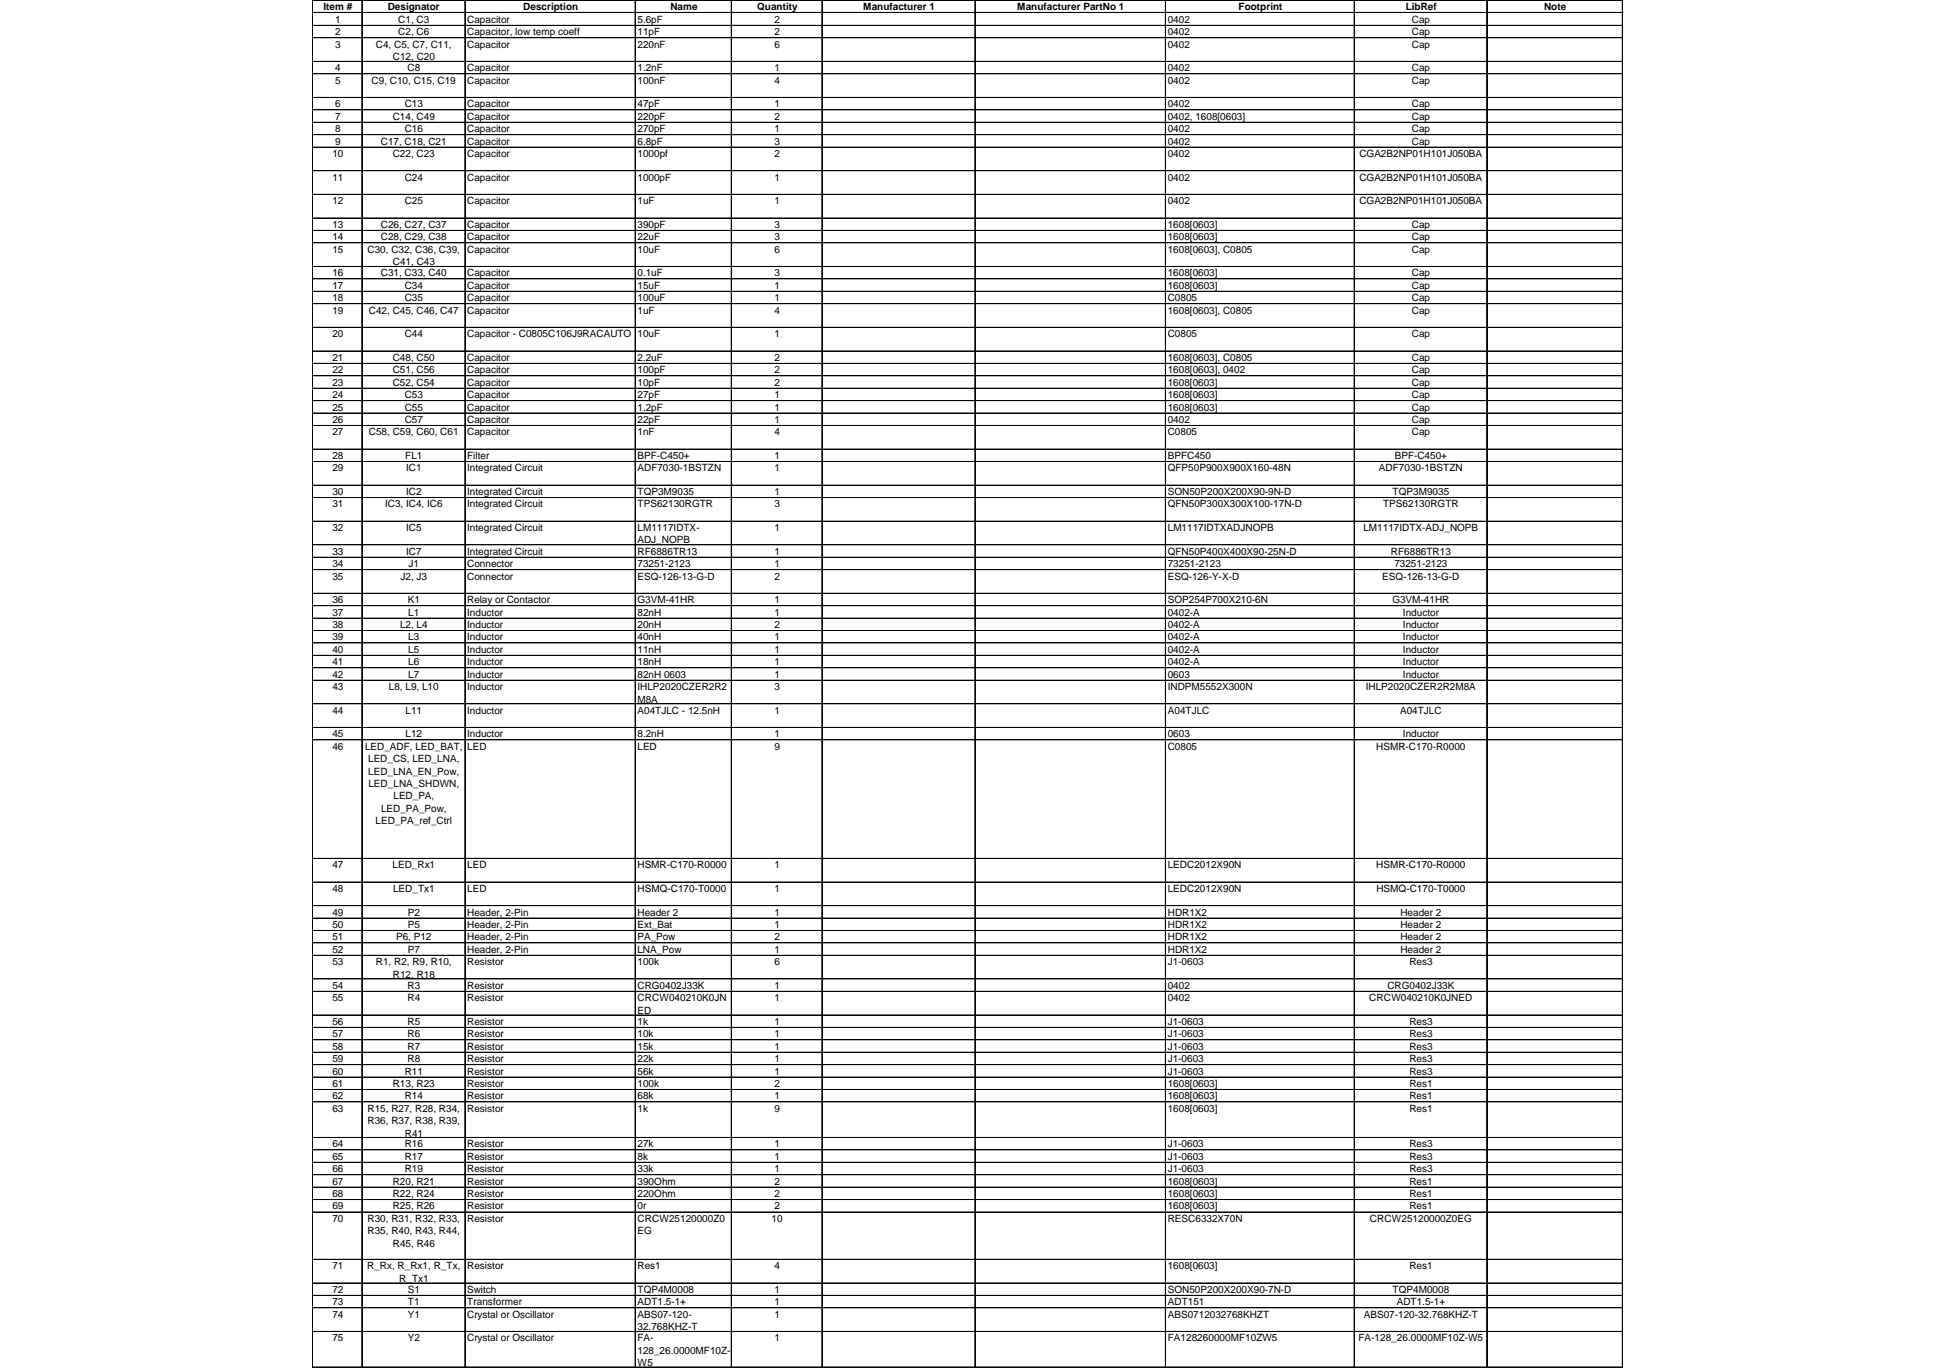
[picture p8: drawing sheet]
<svg xmlns="http://www.w3.org/2000/svg" width="297mm" height="210mm" viewBox="0 0 297 210" stroke-linecap="round" stroke-linejoin="round" font-family="sans-serif">
<defs><g id="words">
<g font-size="1.5">
<text x="49.6" y="1.6">Item #</text>
<text x="51.4" y="3.5">1</text>
<text x="51.4" y="5.4">2</text>
<text x="59.4" y="1.6">Designator</text>
<text x="61.1" y="3.5">C1, C3</text>
<text x="61.1" y="5.4">C2, C6</text>
<text x="71.6" y="3.5">Capacitor</text>
<text x="71.6" y="5.4">Capacitor, low temp coeff</text>
<text x="80.2" y="1.6">Description</text>
<text x="97.7" y="3.5">5.6pF</text>
<text x="97.7" y="5.4">11pF</text>
<text x="102.8" y="1.6">Name</text>
<text x="116.1" y="1.6">Quantity</text>
<text x="118.7" y="3.5">2</text>
<text x="118.7" y="5.4">2</text>
<text x="132.3" y="1.6">Manufacturer 1</text>
<text x="155.9" y="1.6">Manufacturer PartNo 1</text>
<text x="179" y="3.5">0402</text>
<text x="179" y="5.4">0402</text>
<text x="189.8" y="1.6">Footprint</text>
<text x="215.5" y="1.6">LibRef</text>
<text x="216.4" y="3.5">Cap</text>
<text x="216.4" y="5.4">Cap</text>
<text x="236.7" y="1.6">Note</text>
<text x="51.4" y="7.3">3</text>
<text x="51.4" y="10.9">4</text>
<text x="57.6" y="7.3">C4, C5, C7, C11,</text>
<text x="60.2" y="9.2">C12, C20</text>
<text x="62.5" y="10.9">C8</text>
<text x="71.6" y="7.3">Capacitor</text>
<text x="71.6" y="10.9">Capacitor</text>
<text x="97.7" y="7.3">220nF</text>
<text x="97.7" y="10.9">1.2nF</text>
<text x="118.7" y="7.3">6</text>
<text x="118.7" y="10.9">1</text>
<text x="179" y="7.3">0402</text>
<text x="179" y="10.9">0402</text>
<text x="216.4" y="7.3">Cap</text>
<text x="216.4" y="10.9">Cap</text>
<text x="51.4" y="12.8">5</text>
<text x="51.4" y="16.4">6</text>
<text x="57" y="12.8">C9, C10, C15, C19</text>
<text x="62" y="16.4">C13</text>
<text x="71.6" y="12.8">Capacitor</text>
<text x="71.6" y="16.4">Capacitor</text>
<text x="97.7" y="12.8">100nF</text>
<text x="97.7" y="16.4">47pF</text>
<text x="118.7" y="12.8">4</text>
<text x="118.7" y="16.4">1</text>
<text x="179" y="12.8">0402</text>
<text x="179" y="16.4">0402</text>
<text x="216.4" y="12.8">Cap</text>
<text x="216.4" y="16.4">Cap</text>
<text x="51.4" y="18.3">7</text>
<text x="51.4" y="20.2">8</text>
<text x="51.4" y="22.2">9</text>
<text x="58.4" y="22.2">C17, C18, C21</text>
<text x="60.2" y="18.3">C14, C49</text>
<text x="62" y="20.2">C16</text>
<text x="71.6" y="18.3">Capacitor</text>
<text x="71.6" y="20.2">Capacitor</text>
<text x="71.6" y="22.2">Capacitor</text>
<text x="97.7" y="18.3">220pF</text>
<text x="97.7" y="20.2">270pF</text>
<text x="97.7" y="22.2">6.8pF</text>
<text x="118.7" y="18.3">2</text>
<text x="118.7" y="20.2">1</text>
<text x="118.7" y="22.2">3</text>
<text x="179" y="18.3">0402, 1608[0603]</text>
<text x="179" y="20.2">0402</text>
<text x="179" y="22.2">0402</text>
<text x="216.4" y="18.3">Cap</text>
<text x="216.4" y="20.2">Cap</text>
<text x="216.4" y="22.2">Cap</text>
<text x="51" y="24.1">10</text>
<text x="51" y="27.7">11</text>
<text x="60.2" y="24.1">C22, C23</text>
<text x="62" y="27.7">C24</text>
<text x="71.6" y="24.1">Capacitor</text>
<text x="71.6" y="27.7">Capacitor</text>
<text x="97.7" y="24.1">1000pf</text>
<text x="97.7" y="27.7">1000pF</text>
<text x="118.7" y="24.1">2</text>
<text x="118.7" y="27.7">1</text>
<text x="179" y="24.1">0402</text>
<text x="179" y="27.7">0402</text>
<text x="208.4" y="24.1">CGA2B2NP01H101J050BA</text>
<text x="208.4" y="27.7">CGA2B2NP01H101J050BA</text>
<text x="51" y="31.3">12</text>
<text x="51" y="34.9">13</text>
<text x="58.4" y="34.9">C26, C27, C37</text>
<text x="62" y="31.3">C25</text>
<text x="71.6" y="31.3">Capacitor</text>
<text x="71.6" y="34.9">Capacitor</text>
<text x="97.7" y="31.3">1uF</text>
<text x="97.7" y="34.9">390pF</text>
<text x="118.7" y="31.3">1</text>
<text x="118.7" y="34.9">3</text>
<text x="179" y="31.3">0402</text>
<text x="179" y="34.9">1608[0603]</text>
<text x="208.4" y="31.3">CGA2B2NP01H101J050BA</text>
<text x="216.4" y="34.9">Cap</text>
<text x="51" y="36.8">14</text>
<text x="51" y="38.7">15</text>
<text x="56.3" y="38.7">C30, C32, C36, C39,</text>
<text x="58.4" y="36.8">C28, C29, C38</text>
<text x="60.2" y="40.6">C41, C43</text>
<text x="71.6" y="36.8">Capacitor</text>
<text x="71.6" y="38.7">Capacitor</text>
<text x="97.7" y="36.8">22uF</text>
<text x="97.7" y="38.7">10uF</text>
<text x="118.7" y="36.8">3</text>
<text x="118.7" y="38.7">6</text>
<text x="179" y="36.8">1608[0603]</text>
<text x="179" y="38.7">1608[0603], C0805</text>
<text x="216.4" y="36.8">Cap</text>
<text x="216.4" y="38.7">Cap</text>
<text x="51" y="42.3">16</text>
<text x="51" y="44.2">17</text>
<text x="51" y="46.1">18</text>
<text x="58.4" y="42.3">C31, C33, C40</text>
<text x="62" y="44.2">C34</text>
<text x="62" y="46.1">C35</text>
<text x="71.6" y="42.3">Capacitor</text>
<text x="71.6" y="44.2">Capacitor</text>
<text x="71.6" y="46.1">Capacitor</text>
<text x="97.7" y="42.3">0.1uF</text>
<text x="97.7" y="44.2">15uF</text>
<text x="97.7" y="46.1">100uF</text>
<text x="118.7" y="42.3">3</text>
<text x="118.7" y="44.2">1</text>
<text x="118.7" y="46.1">1</text>
<text x="179" y="42.3">1608[0603]</text>
<text x="179" y="44.2">1608[0603]</text>
<text x="179" y="46.1">C0805</text>
<text x="216.4" y="42.3">Cap</text>
<text x="216.4" y="44.2">Cap</text>
<text x="216.4" y="46.1">Cap</text>
<text x="51" y="48">19</text>
<text x="51" y="51.7">20</text>
<text x="56.5" y="48">C42, C45, C46, C47</text>
<text x="62" y="51.7">C44</text>
<text x="71.6" y="48">Capacitor</text>
<text x="71.6" y="51.7">Capacitor - C0805C106J9RACAUTO</text>
<text x="97.7" y="48">1uF</text>
<text x="97.7" y="51.7">10uF</text>
<text x="118.7" y="48">4</text>
<text x="118.7" y="51.7">1</text>
<text x="179" y="48">1608[0603], C0805</text>
<text x="179" y="51.7">C0805</text>
<text x="216.4" y="48">Cap</text>
<text x="216.4" y="51.7">Cap</text>
<text x="51" y="55.3">21</text>
<text x="51" y="57.2">22</text>
<text x="51" y="59.1">23</text>
<text x="60.2" y="55.3">C48, C50</text>
<text x="60.2" y="57.2">C51, C56</text>
<text x="60.2" y="59.1">C52, C54</text>
<text x="71.6" y="55.3">Capacitor</text>
<text x="71.6" y="57.2">Capacitor</text>
<text x="71.6" y="59.1">Capacitor</text>
<text x="97.7" y="55.3">2.2uF</text>
<text x="97.7" y="57.2">100pF</text>
<text x="97.7" y="59.1">10pF</text>
<text x="118.7" y="55.3">2</text>
<text x="118.7" y="57.2">2</text>
<text x="118.7" y="59.1">2</text>
<text x="179" y="55.3">1608[0603], C0805</text>
<text x="179" y="57.2">1608[0603], 0402</text>
<text x="179" y="59.1">1608[0603]</text>
<text x="216.4" y="55.3">Cap</text>
<text x="216.4" y="57.2">Cap</text>
<text x="216.4" y="59.1">Cap</text>
<text x="51" y="61">24</text>
<text x="51" y="62.9">25</text>
<text x="51" y="64.8">26</text>
<text x="62" y="61">C53</text>
<text x="62" y="62.9">C55</text>
<text x="62" y="64.8">C57</text>
<text x="71.6" y="61">Capacitor</text>
<text x="71.6" y="62.9">Capacitor</text>
<text x="71.6" y="64.8">Capacitor</text>
<text x="97.7" y="61">27pF</text>
<text x="97.7" y="62.9">1.2pF</text>
<text x="97.7" y="64.8">22pF</text>
<text x="118.7" y="61">1</text>
<text x="118.7" y="62.9">1</text>
<text x="118.7" y="64.8">1</text>
<text x="179" y="61">1608[0603]</text>
<text x="179" y="62.9">1608[0603]</text>
<text x="179" y="64.8">0402</text>
<text x="216.4" y="61">Cap</text>
<text x="216.4" y="62.9">Cap</text>
<text x="216.4" y="64.8">Cap</text>
<text x="51" y="66.7">27</text>
<text x="51" y="70.3">28</text>
<text x="56.5" y="66.7">C58, C59, C60, C61</text>
<text x="62.1" y="70.3">FL1</text>
<text x="71.6" y="66.7">Capacitor</text>
<text x="71.6" y="70.3">Filter</text>
<text x="97.7" y="66.7">1nF</text>
<text x="97.7" y="70.3">BPF-C450+</text>
<text x="118.7" y="66.7">4</text>
<text x="118.7" y="70.3">1</text>
<text x="179" y="66.7">C0805</text>
<text x="179" y="70.3">BPFC450</text>
<text x="213.8" y="70.3">BPF-C450+</text>
<text x="216.4" y="66.7">Cap</text>
<text x="51" y="72.2">29</text>
<text x="51" y="75.8">30</text>
<text x="51" y="77.7">31</text>
<text x="59" y="77.7">IC3, IC4, IC6</text>
<text x="62.3" y="72.2">IC1</text>
<text x="62.3" y="75.8">IC2</text>
<text x="71.6" y="72.2">Integrated Circuit</text>
<text x="71.6" y="75.8">Integrated Circuit</text>
<text x="71.6" y="77.7">Integrated Circuit</text>
<text x="97.7" y="72.2">ADF7030-1BSTZN</text>
<text x="97.7" y="75.8">TQP3M9035</text>
<text x="97.7" y="77.7">TPS62130RGTR</text>
<text x="118.7" y="72.2">1</text>
<text x="118.7" y="75.8">1</text>
<text x="118.7" y="77.7">3</text>
<text x="179" y="72.2">QFP50P900X900X160-48N</text>
<text x="179" y="75.8">SON50P200X200X90-9N-D</text>
<text x="179" y="77.7">QFN50P300X300X100-17N-D</text>
<text x="211.4" y="72.2">ADF7030-1BSTZN</text>
<text x="212" y="77.7">TPS62130RGTR</text>
<text x="213.4" y="75.8">TQP3M9035</text>
<text x="51" y="81.4">32</text>
<text x="62.3" y="81.4">IC5</text>
<text x="71.6" y="81.4">Integrated Circuit</text>
<text x="97.7" y="81.4">LM1117IDTX-</text>
<text x="97.7" y="83.3">ADJ_NOPB</text>
<text x="118.7" y="81.4">1</text>
<text x="179" y="81.4">LM1117IDTXADJNOPB</text>
<text x="209" y="81.4">LM1117IDTX-ADJ_NOPB</text>
<text x="51" y="85">33</text>
<text x="51" y="86.9">34</text>
<text x="51" y="88.8">35</text>
<text x="61.4" y="88.8">J2, J3</text>
<text x="62.3" y="85">IC7</text>
<text x="62.6" y="86.9">J1</text>
<text x="71.6" y="85">Integrated Circuit</text>
<text x="71.6" y="86.9">Connector</text>
<text x="71.6" y="88.8">Connector</text>
<text x="97.7" y="85">RF6886TR13</text>
<text x="97.7" y="86.9">73251-2123</text>
<text x="97.7" y="88.8">ESQ-126-13-G-D</text>
<text x="118.7" y="85">1</text>
<text x="118.7" y="86.9">1</text>
<text x="118.7" y="88.8">2</text>
<text x="179" y="85">QFN50P400X400X90-25N-D</text>
<text x="179" y="86.9">73251-2123</text>
<text x="179" y="88.8">ESQ-126-Y-X-D</text>
<text x="211.9" y="88.8">ESQ-126-13-G-D</text>
<text x="213.2" y="85">RF6886TR13</text>
<text x="213.7" y="86.9">73251-2123</text>
<text x="51" y="92.4">36</text>
<text x="51" y="94.3">37</text>
<text x="62.5" y="92.4">K1</text>
<text x="62.6" y="94.3">L1</text>
<text x="71.6" y="92.4">Relay or Contactor</text>
<text x="71.6" y="94.3">Inductor</text>
<text x="97.7" y="92.4">G3VM-41HR</text>
<text x="97.7" y="94.3">82nH</text>
<text x="118.7" y="92.4">1</text>
<text x="118.7" y="94.3">1</text>
<text x="179" y="92.4">SOP254P700X210-6N</text>
<text x="179" y="94.3">0402-A</text>
<text x="213.4" y="92.4">G3VM-41HR</text>
<text x="215" y="94.3">Inductor</text>
<text x="51" y="96.2">38</text>
<text x="51" y="98.1">39</text>
<text x="51" y="100">40</text>
<text x="51" y="101.9">41</text>
<text x="61.3" y="96.2">L2, L4</text>
<text x="62.6" y="98.1">L3</text>
<text x="62.6" y="100">L5</text>
<text x="62.6" y="101.9">L6</text>
<text x="71.6" y="96.2">Inductor</text>
<text x="71.6" y="98.1">Inductor</text>
<text x="71.6" y="100">Inductor</text>
<text x="71.6" y="101.9">Inductor</text>
<text x="97.7" y="96.2">20nH</text>
<text x="97.7" y="98.1">40nH</text>
<text x="97.7" y="100">11nH</text>
<text x="97.7" y="101.9">18nH</text>
<text x="118.7" y="96.2">2</text>
<text x="118.7" y="98.1">1</text>
<text x="118.7" y="100">1</text>
<text x="118.7" y="101.9">1</text>
<text x="179" y="96.2">0402-A</text>
<text x="179" y="98.1">0402-A</text>
<text x="179" y="100">0402-A</text>
<text x="179" y="101.9">0402-A</text>
<text x="215" y="96.2">Inductor</text>
<text x="215" y="98.1">Inductor</text>
<text x="215" y="100">Inductor</text>
<text x="215" y="101.9">Inductor</text>
<text x="51" y="103.8">42</text>
<text x="51" y="105.7">43</text>
<text x="59.6" y="105.7">L8, L9, L10</text>
<text x="62.6" y="103.8">L7</text>
<text x="71.6" y="103.8">Inductor</text>
<text x="71.6" y="105.7">Inductor</text>
<text x="97.7" y="103.8">82nH 0603</text>
<text x="97.7" y="105.7">IHLP2020CZER2R2</text>
<text x="97.7" y="107.6">M8A</text>
<text x="118.7" y="103.8">1</text>
<text x="118.7" y="105.7">3</text>
<text x="179" y="103.8">0603</text>
<text x="179" y="105.7">INDPM5552X300N</text>
<text x="209.3" y="105.7">IHLP2020CZER2R2M8A</text>
<text x="215" y="103.8">Inductor</text>
<text x="51" y="109.4">44</text>
<text x="51" y="113">45</text>
<text x="62.2" y="109.4">L11</text>
<text x="62.2" y="113">L12</text>
<text x="71.6" y="109.4">Inductor</text>
<text x="71.6" y="113">Inductor</text>
<text x="97.7" y="109.4">A04TJLC - 12.5nH</text>
<text x="97.7" y="113">8.2nH</text>
<text x="118.7" y="109.4">1</text>
<text x="118.7" y="113">1</text>
<text x="179" y="109.4">A04TJLC</text>
<text x="179" y="113">0603</text>
<text x="214.6" y="109.4">A04TJLC</text>
<text x="215" y="113">Inductor</text>
<text x="51" y="114.9">46</text>
<text x="55.9" y="114.9">LED_ADF, LED_BAT,</text>
<text x="56.4" y="116.8">LED_CS, LED_LNA,</text>
<text x="56.4" y="118.7">LED_LNA_EN_Pow,</text>
<text x="71.6" y="114.9">LED</text>
<text x="97.7" y="114.9">LED</text>
<text x="118.7" y="114.9">9</text>
<text x="179" y="114.9">C0805</text>
<text x="210.9" y="114.9">HSMR-C170-R0000</text>
<text x="56.5" y="120.6">LED_LNA_SHDWN,</text>
<text x="58.4" y="124.4">LED_PA_Pow,</text>
<text x="60.3" y="122.5">LED_PA,</text>
<text x="57.6" y="126.3">LED_PA_ref_Ctrl</text>
<text x="51" y="133">47</text>
<text x="51" y="136.7">48</text>
<text x="60.2" y="133">LED_Rx1</text>
<text x="60.2" y="136.7">LED_Tx1</text>
<text x="71.6" y="133">LED</text>
<text x="71.6" y="136.7">LED</text>
<text x="97.7" y="133">HSMR-C170-R0000</text>
<text x="97.7" y="136.7">HSMQ-C170-T0000</text>
<text x="118.7" y="133">1</text>
<text x="118.7" y="136.7">1</text>
<text x="179" y="133">LEDC2012X90N</text>
<text x="179" y="136.7">LEDC2012X90N</text>
<text x="210.9" y="133">HSMR-C170-R0000</text>
<text x="211" y="136.7">HSMQ-C170-T0000</text>
<text x="51" y="140.3">49</text>
<text x="51" y="142.2">50</text>
<text x="62.5" y="140.3">P2</text>
<text x="62.5" y="142.2">P5</text>
<text x="71.6" y="140.3">Header, 2-Pin</text>
<text x="71.6" y="142.2">Header, 2-Pin</text>
<text x="97.7" y="140.3">Header 2</text>
<text x="97.7" y="142.2">Ext_Bat</text>
<text x="118.7" y="140.3">1</text>
<text x="118.7" y="142.2">1</text>
<text x="179" y="140.3">HDR1X2</text>
<text x="179" y="142.2">HDR1X2</text>
<text x="214.6" y="140.3">Header 2</text>
<text x="214.6" y="142.2">Header 2</text>
<text x="51" y="144.1">51</text>
<text x="51" y="146">52</text>
<text x="51" y="147.9">53</text>
<text x="57.6" y="147.9">R1, R2, R9, R10,</text>
<text x="60.2" y="149.8">R12, R18</text>
<text x="60.7" y="144.1">P6, P12</text>
<text x="62.5" y="146">P7</text>
<text x="71.6" y="144.1">Header, 2-Pin</text>
<text x="71.6" y="146">Header, 2-Pin</text>
<text x="71.6" y="147.9">Resistor</text>
<text x="97.7" y="144.1">PA_Pow</text>
<text x="97.7" y="146">LNA_Pow</text>
<text x="97.7" y="147.9">100k</text>
<text x="118.7" y="144.1">2</text>
<text x="118.7" y="146">1</text>
<text x="118.7" y="147.9">6</text>
<text x="179" y="144.1">HDR1X2</text>
<text x="179" y="146">HDR1X2</text>
<text x="179" y="147.9">J1-0603</text>
<text x="214.6" y="144.1">Header 2</text>
<text x="214.6" y="146">Header 2</text>
<text x="216" y="147.9">Res3</text>
<text x="51" y="151.5">54</text>
<text x="51" y="153.4">55</text>
<text x="62.5" y="151.5">R3</text>
<text x="62.5" y="153.4">R4</text>
<text x="71.6" y="151.5">Resistor</text>
<text x="71.6" y="153.4">Resistor</text>
<text x="97.7" y="151.5">CRG0402J33K</text>
<text x="97.7" y="153.4">CRCW040210K0JN</text>
<text x="97.7" y="155.3">ED</text>
<text x="118.7" y="151.5">1</text>
<text x="118.7" y="153.4">1</text>
<text x="179" y="151.5">0402</text>
<text x="179" y="153.4">0402</text>
<text x="209.9" y="153.4">CRCW040210K0JNED</text>
<text x="212.6" y="151.5">CRG0402J33K</text>
<text x="51" y="157">56</text>
<text x="51" y="158.9">57</text>
<text x="51" y="160.8">58</text>
<text x="62.5" y="157">R5</text>
<text x="62.5" y="158.9">R6</text>
<text x="62.5" y="160.8">R7</text>
<text x="71.6" y="157">Resistor</text>
<text x="71.6" y="158.9">Resistor</text>
<text x="71.6" y="160.8">Resistor</text>
<text x="97.7" y="157">1k</text>
<text x="97.7" y="158.9">10k</text>
<text x="97.7" y="160.8">15k</text>
<text x="118.7" y="157">1</text>
<text x="118.7" y="158.9">1</text>
<text x="118.7" y="160.8">1</text>
<text x="179" y="157">J1-0603</text>
<text x="179" y="158.9">J1-0603</text>
<text x="179" y="160.8">J1-0603</text>
<text x="216" y="157">Res3</text>
<text x="216" y="158.9">Res3</text>
<text x="216" y="160.8">Res3</text>
<text x="51" y="162.7">59</text>
<text x="51" y="164.6">60</text>
<text x="51" y="166.5">61</text>
<text x="60.2" y="166.5">R13, R23</text>
<text x="62" y="164.6">R11</text>
<text x="62.5" y="162.7">R8</text>
<text x="71.6" y="162.7">Resistor</text>
<text x="71.6" y="164.6">Resistor</text>
<text x="71.6" y="166.5">Resistor</text>
<text x="97.7" y="162.7">22k</text>
<text x="97.7" y="164.6">56k</text>
<text x="97.7" y="166.5">100k</text>
<text x="118.7" y="162.7">1</text>
<text x="118.7" y="164.6">1</text>
<text x="118.7" y="166.5">2</text>
<text x="179" y="162.7">J1-0603</text>
<text x="179" y="164.6">J1-0603</text>
<text x="179" y="166.5">1608[0603]</text>
<text x="216" y="162.7">Res3</text>
<text x="216" y="164.6">Res3</text>
<text x="216" y="166.5">Res1</text>
<text x="51" y="168.4">62</text>
<text x="51" y="170.3">63</text>
<text x="56.3" y="170.3">R15, R27, R28, R34,</text>
<text x="56.3" y="172.2">R36, R37, R38, R39,</text>
<text x="62" y="168.4">R14</text>
<text x="71.6" y="168.4">Resistor</text>
<text x="71.6" y="170.3">Resistor</text>
<text x="97.7" y="168.4">68k</text>
<text x="97.7" y="170.3">1k</text>
<text x="118.7" y="168.4">1</text>
<text x="118.7" y="170.3">9</text>
<text x="179" y="168.4">1608[0603]</text>
<text x="179" y="170.3">1608[0603]</text>
<text x="216" y="168.4">Res1</text>
<text x="216" y="170.3">Res1</text>
<text x="51" y="175.8">64</text>
<text x="51" y="177.7">65</text>
<text x="51" y="179.6">66</text>
<text x="62" y="175.8">R16</text>
<text x="62" y="177.7">R17</text>
<text x="62" y="179.6">R19</text>
<text x="62" y="174.1">R41</text>
<text x="71.6" y="175.8">Resistor</text>
<text x="71.6" y="177.7">Resistor</text>
<text x="71.6" y="179.6">Resistor</text>
<text x="97.7" y="175.8">27k</text>
<text x="97.7" y="177.7">8k</text>
<text x="97.7" y="179.6">33k</text>
<text x="118.7" y="175.8">1</text>
<text x="118.7" y="177.7">1</text>
<text x="118.7" y="179.6">1</text>
<text x="179" y="175.8">J1-0603</text>
<text x="179" y="177.7">J1-0603</text>
<text x="179" y="179.6">J1-0603</text>
<text x="216" y="175.8">Res3</text>
<text x="216" y="177.7">Res3</text>
<text x="216" y="179.6">Res3</text>
<text x="51" y="181.5">67</text>
<text x="51" y="183.4">68</text>
<text x="51" y="185.3">69</text>
<text x="60.2" y="181.5">R20, R21</text>
<text x="60.2" y="183.4">R22, R24</text>
<text x="60.2" y="185.3">R25, R26</text>
<text x="71.6" y="181.5">Resistor</text>
<text x="71.6" y="183.4">Resistor</text>
<text x="71.6" y="185.3">Resistor</text>
<text x="97.7" y="181.5">390Ohm</text>
<text x="97.7" y="183.4">220Ohm</text>
<text x="97.7" y="185.3">0r</text>
<text x="118.7" y="181.5">2</text>
<text x="118.7" y="183.4">2</text>
<text x="118.7" y="185.3">2</text>
<text x="179" y="181.5">1608[0603]</text>
<text x="179" y="183.4">1608[0603]</text>
<text x="179" y="185.3">1608[0603]</text>
<text x="216" y="181.5">Res1</text>
<text x="216" y="183.4">Res1</text>
<text x="216" y="185.3">Res1</text>
<text x="51" y="187.2">70</text>
<text x="56.3" y="187.2">R30, R31, R32, R33,</text>
<text x="56.3" y="189.1">R35, R40, R43, R44,</text>
<text x="60.2" y="191">R45, R46</text>
<text x="71.6" y="187.2">Resistor</text>
<text x="97.7" y="187.2">CRCW25120000Z0</text>
<text x="97.7" y="189.1">EG</text>
<text x="118.3" y="187.2">10</text>
<text x="179" y="187.2">RESC6332X70N</text>
<text x="210" y="187.2">CRCW25120000Z0EG</text>
<text x="51" y="194.5">71</text>
<text x="56.3" y="194.5">R_Rx, R_Rx1, R_Tx,</text>
<text x="61.2" y="196.4">R_Tx1</text>
<text x="71.6" y="194.5">Resistor</text>
<text x="97.7" y="194.5">Res1</text>
<text x="118.7" y="194.5">4</text>
<text x="179" y="194.5">1608[0603]</text>
<text x="216" y="194.5">Res1</text>
<text x="51" y="198.1">72</text>
<text x="51" y="200">73</text>
<text x="51" y="201.9">74</text>
<text x="62.5" y="198.1">S1</text>
<text x="62.5" y="201.9">Y1</text>
<text x="62.5" y="200">T1</text>
<text x="71.6" y="198.1">Switch</text>
<text x="71.6" y="200">Transformer</text>
<text x="71.6" y="201.9">Crystal or Oscillator</text>
<text x="97.7" y="198.1">TQP4M0008</text>
<text x="97.7" y="200">ADT1.5-1+</text>
<text x="97.7" y="201.9">ABS07-120-</text>
<text x="97.7" y="203.8">32.768KHZ-T</text>
<text x="118.7" y="198.1">1</text>
<text x="118.7" y="200">1</text>
<text x="118.7" y="201.9">1</text>
<text x="179" y="198.1">SON50P200X200X90-7N-D</text>
<text x="179" y="200">ADT151</text>
<text x="179" y="201.9">ABS0712032768KHZT</text>
<text x="209" y="201.9">ABS07-120-32.768KHZ-T</text>
<text x="213.4" y="198.1">TQP4M0008</text>
<text x="214.1" y="200">ADT1.5-1+</text>
<text x="51" y="205.5">75</text>
<text x="62.5" y="205.5">Y2</text>
<text x="71.6" y="205.5">Crystal or Oscillator</text>
<text x="97.7" y="205.5">FA-</text>
<text x="97.7" y="207.4">128_26.0000MF10Z-</text>
<text x="97.7" y="209.3">W5</text>
<text x="118.7" y="205.5">1</text>
<text x="179" y="205.5">FA128260000MF10ZW5</text>
<text x="208.2" y="205.5">FA-128_26.0000MF10Z-W5</text>
</g>
</g></defs>
<g fill="none" stroke="#000" stroke-width=".15">
<path d="M47.9 0v209.5M48 0v209.5M48 3.9h7.4M48 5.8h7.4M48 9.4h7.4M48 11.3h7.4M48 14.9h7.4M48 16.8h7.4M48 18.7h7.4M48 0h200.8M48 .1h200.8M48 1.9h200.8"/>
<path d="M48 2h200.8M55.4 .2v209.2h-7.4M55.5 .2v209.3M55.6 3.9h15.6M55.6 9.4h15.6M71.2 5.8h-15.6M71.2 11.3h-15.6M71.2 14.9h-15.6M71.2 16.8h-15.6M71.2 18.7h-15.6M71.2 .2v209.2h-15.6M71.3 .2v209.3"/>
<path d="M71.4 3.9h25.9M71.4 5.8h25.9M71.4 9.4h25.9M71.4 11.3h25.9M71.4 14.9h25.9M71.4 16.8h25.9M71.4 18.7h25.9M97.3 .2v209.2h-25.9M97.4 .2v209.3M97.5 3.9h14.6M97.5 5.8h14.6M97.5 9.4h14.6"/>
<path d="M97.5 11.3h14.6M97.5 14.9h14.6M97.5 16.8h14.6M97.5 18.7h14.6M112.1 .2v209.2h-14.6M112.1 .2v209.3M112.2 3.9h13.8M112.2 5.8h13.8M112.2 9.4h13.8M112.2 11.3h13.8M112.2 14.9h13.8M112.2 16.8h13.8"/>
<path d="M112.2 18.7h13.8M126 .2v209.2h-13.8M126 .2v209.3M126.1 3.9h23.3M126.1 5.8h23.3M126.1 9.4h23.3M126.1 11.3h23.3M126.1 14.9h23.3M126.1 16.8h23.3M126.1 18.7h23.3M149.4 .2v209.2h-23.3M149.5 .2v209.3"/>
<path d="M149.6 3.9h29M149.6 5.8h29M149.6 9.4h29M149.6 11.3h29M149.6 14.9h29M149.6 16.8h29M149.6 18.7h29M178.6 .2v209.2h-29M178.7 .2v209.3M178.8 3.9h28.7M178.8 9.4h28.7M207.5 5.8h-28.7"/>
<path d="M207.5 11.3h-28.7M207.5 14.9h-28.7M207.5 16.8h-28.7M207.5 18.7h-28.7M207.5 .2v209.2h-28.7M207.6 .2v209.3M207.7 3.9h20.2M207.7 5.8h20.2M207.7 9.4h20.2M207.7 11.3h20.2M207.7 14.9h20.2M207.7 16.8h20.2"/>
<path d="M207.7 18.7h20.2M227.9 .2v209.2h-20.2M227.9 .2v209.3M228 3.9h20.7M228 5.8h20.7M228 9.4h20.7M228 11.3h20.7M228 14.9h20.7M228 16.8h20.7M228 18.7h20.7M248.7 .2v209.2h-20.7M248.7 .2v209.3"/>
<path d="M48 20.6h7.4M48 22.5h7.4M48 26.2h7.4M48 29.8h7.4M48 33.4h7.4M48 35.3h7.4M48 37.2h7.4M55.6 20.6h15.6M71.2 22.5h-15.6M71.2 26.2h-15.6M71.2 29.8h-15.6M71.2 33.4h-15.6"/>
<path d="M71.2 35.3h-15.6M71.2 37.2h-15.6M71.4 20.6h25.9M71.4 22.5h25.9M71.4 26.2h25.9M71.4 29.8h25.9M71.4 33.4h25.9M71.4 35.3h25.9M71.4 37.2h25.9M97.5 20.6h14.6M97.5 22.5h14.6M97.5 26.2h14.6"/>
<path d="M97.5 29.8h14.6M97.5 33.4h14.6M97.5 35.3h14.6M97.5 37.2h14.6M112.2 20.6h13.8M112.2 22.5h13.8M112.2 26.2h13.8M112.2 29.8h13.8M112.2 33.4h13.8M112.2 35.3h13.8M112.2 37.2h13.8M126.1 20.6h23.3"/>
<path d="M126.1 22.5h23.3M126.1 26.2h23.3M126.1 29.8h23.3M126.1 33.4h23.3M126.1 35.3h23.3M126.1 37.2h23.3M149.6 20.6h29M149.6 22.5h29M149.6 26.2h29M149.6 29.8h29M149.6 33.4h29M149.6 35.3h29"/>
<path d="M149.6 37.2h29M178.8 20.6h28.7M207.5 22.5h-28.7M207.5 26.2h-28.7M207.5 29.8h-28.7M207.5 33.4h-28.7M207.5 35.3h-28.7M207.5 37.2h-28.7M207.7 20.6h20.2M207.7 22.5h20.2M207.7 26.2h20.2M207.7 29.8h20.2"/>
<path d="M207.7 33.4h20.2M207.7 35.3h20.2M207.7 37.2h20.2M228 20.6h20.7M228 22.5h20.7M228 26.2h20.7M228 29.8h20.7M228 33.4h20.7M228 35.3h20.7M228 37.2h20.7M48 40.8h7.4M48 42.7h7.4"/>
<path d="M48 44.6h7.4M48 46.5h7.4M48 50.1h7.4M48 53.8h7.4M48 55.7h7.4M48 57.6h7.4M48 59.5h7.4M55.6 40.8h15.6M55.6 46.5h15.6M55.6 53.8h15.6M71.2 42.7h-15.6M71.2 44.6h-15.6"/>
<path d="M71.2 50.1l-15.6 .1M71.2 55.7h-15.6M71.2 57.6h-15.6M71.2 59.5h-15.6M71.4 40.8h25.9M71.4 42.7h25.9M71.4 44.6h25.9M71.4 46.5h25.9M71.4 50.1h25.9M71.4 53.8h25.9M71.4 55.7h25.9M71.4 57.6h25.9"/>
<path d="M71.4 59.5h25.9M97.5 40.8h14.6M97.5 42.7h14.6M97.5 44.6h14.6M97.5 46.5h14.6M97.5 50.1l14.6 .1M97.5 53.8h14.6M97.5 55.7h14.6M97.5 57.6h14.6M97.5 59.5h14.6M112.2 40.8h13.8M112.2 42.7h13.8"/>
<path d="M112.2 44.6h13.8M112.2 46.5h13.8M112.2 50.1h13.8M112.2 53.8h13.8M112.2 55.7h13.8M112.2 57.6h13.8M112.2 59.5h13.8M126.1 40.8h23.3M126.1 42.7h23.3M126.1 44.6h23.3M126.1 46.5h23.3M126.1 50.1l23.3 .1"/>
<path d="M126.1 53.8h23.3M126.1 55.7h23.3M126.1 57.6h23.3M126.1 59.5h23.3M149.6 40.8h29M149.6 42.7h29M149.6 44.6h29M149.6 46.5h29M149.6 50.1h29M149.6 53.8h29M149.6 55.7h29M149.6 57.6h29"/>
<path d="M149.6 59.5h29M178.8 40.8h28.7M178.8 46.5h28.7M178.8 53.8h28.7M207.5 42.7h-28.7M207.5 44.6h-28.7M207.5 50.1l-28.7 .1M207.5 55.7h-28.7M207.5 57.6h-28.7M207.5 59.5h-28.7M207.7 40.8h20.2M207.7 42.7h20.2"/>
<path d="M207.7 44.6h20.2M207.7 46.5h20.2M207.7 50.1l20.2 .1M207.7 53.8h20.2M207.7 55.7h20.2M207.7 57.6h20.2M207.7 59.5h20.2M228 40.8h20.7M228 42.7h20.7M228 44.6h20.7M228 46.5h20.7M228 50.1h20.7"/>
<path d="M228 53.8h20.7M228 55.7h20.7M228 57.6h20.7M228 59.5h20.7M48 61.4h7.4M48 63.3h7.4M48 65.2h7.4M48 68.8h7.4M48 70.7h7.4M48 74.3h7.4M48 76.2h7.4M48 79.9h7.4"/>
<path d="M55.6 70.7h15.6M55.6 76.2h15.6M71.2 61.4h-15.6M71.2 63.3h-15.6M71.2 65.2h-15.6M71.2 68.8h-15.6M71.2 74.3h-15.6M71.2 79.9h-15.6M71.4 61.4h25.9M71.4 63.3h25.9M71.4 65.2h25.9M71.4 68.8h25.9"/>
<path d="M71.4 70.7h25.9M71.4 74.3h25.9M71.4 76.2h25.9M71.4 79.9h25.9M97.5 61.4h14.6M97.5 63.3h14.6M97.5 65.2h14.6M97.5 68.8h14.6M97.5 70.7h14.6M97.5 74.3h14.6M97.5 76.2h14.6M97.5 79.9h14.6"/>
<path d="M112.2 61.4h13.8M112.2 63.3h13.8M112.2 65.2h13.8M112.2 68.8h13.8M112.2 70.7h13.8M112.2 74.3h13.8M112.2 76.2h13.8M112.2 79.9h13.8M126.1 61.4h23.3M126.1 63.3h23.3M126.1 65.2h23.3M126.1 68.8h23.3"/>
<path d="M126.1 70.7h23.3M126.1 74.3h23.3M126.1 76.2h23.3M126.1 79.9h23.3M149.6 61.4h29M149.6 63.3h29M149.6 65.2h29M149.6 68.8h29M149.6 70.7h29M149.6 74.3h29M149.6 76.2h29M149.6 79.9h29"/>
<path d="M178.8 70.7h28.7M178.8 76.2h28.7M207.5 61.4h-28.7M207.5 63.3h-28.7M207.5 65.2h-28.7M207.5 68.8h-28.7M207.5 74.3h-28.7M207.5 79.9h-28.7M207.7 61.4h20.2M207.7 63.3h20.2M207.7 65.2h20.2M207.7 68.8h20.2"/>
<path d="M207.7 70.7h20.2M207.7 74.3h20.2M207.7 76.2h20.2M207.7 79.9h20.2M228 61.4h20.7M228 63.3h20.7M228 65.2h20.7M228 68.8h20.7M228 70.7h20.7M228 74.3h20.7M228 76.2h20.7M228 79.9h20.7"/>
<path d="M48 83.5h7.4M48 85.4h7.4M48 87.3h7.4M48 90.9h7.4M48 92.8h7.4M48 94.7h7.4M48 96.6h7.4M48 98.5h7.4M55.6 83.5h15.6M55.6 94.7h15.6M71.2 85.4h-15.6M71.2 87.3h-15.6"/>
<path d="M71.2 90.9h-15.6M71.2 92.8h-15.6M71.2 96.6h-15.6M71.2 98.5h-15.6M71.4 83.5h25.9M71.4 85.4h25.9M71.4 87.3h25.9M71.4 90.9h25.9M71.4 92.8h25.9M71.4 94.7h25.9M71.4 96.6h25.9M71.4 98.5h25.9"/>
<path d="M97.5 83.5h14.6M97.5 85.4h14.6M97.5 87.3h14.6M97.5 90.9h14.6M97.5 92.8h14.6M97.5 94.7h14.6M97.5 96.6h14.6M97.5 98.5h14.6M112.2 83.5h13.8M112.2 85.4h13.8M112.2 87.3h13.8M112.2 90.9h13.8"/>
<path d="M112.2 92.8h13.8M112.2 94.7h13.8M112.2 96.6h13.8M112.2 98.5h13.8M126.1 83.5h23.3M126.1 85.4h23.3M126.1 87.3h23.3M126.1 90.9h23.3M126.1 92.8h23.3M126.1 94.7h23.3M126.1 96.6h23.3M126.1 98.5h23.3"/>
<path d="M149.6 83.5h29M149.6 85.4h29M149.6 87.3h29M149.6 90.9h29M149.6 92.8h29M149.6 94.7h29M149.6 96.6h29M149.6 98.5h29M178.8 83.5h28.7M178.8 94.7h28.7M207.5 85.4h-28.7M207.5 87.3h-28.7"/>
<path d="M207.5 90.9h-28.7M207.5 92.8h-28.7M207.5 96.6h-28.7M207.5 98.5h-28.7M207.7 83.5h20.2M207.7 85.4h20.2M207.7 87.3h20.2M207.7 90.9h20.2M207.7 92.8h20.2M207.7 94.7h20.2M207.7 96.6h20.2M207.7 98.5h20.2"/>
<path d="M228 83.5h20.7M228 85.4h20.7M228 87.3h20.7M228 90.9h20.7M228 92.8h20.7M228 94.7h20.7M228 96.6h20.7M228 98.5h20.7M48 100.4h7.4M48 102.3h7.4M48 104.2h7.4M48 107.8h7.4"/>
<path d="M48 111.5h7.4M48 113.4h7.4M55.6 100.4h15.6M55.6 113.4h15.6M71.2 102.3h-15.6M71.2 104.2h-15.6M71.2 107.8h-15.6M71.2 111.5h-15.6M71.4 100.4h25.9M71.4 102.3h25.9M71.4 104.2h25.9M71.4 107.8h25.9"/>
<path d="M71.4 111.5h25.9M71.4 113.4h25.9M97.5 100.4h14.6M97.5 102.3h14.6M97.5 104.2h14.6M97.5 107.8h14.6M97.5 111.5h14.6M97.5 113.4h14.6M112.2 100.4h13.8M112.2 102.3h13.8M112.2 104.2h13.8M112.2 107.8h13.8"/>
<path d="M112.2 111.5h13.8M112.2 113.4h13.8M126.1 100.4h23.3M126.1 102.3h23.3M126.1 104.2h23.3M126.1 107.8h23.3M126.1 111.5h23.3M126.1 113.4h23.3M149.6 100.4h29M149.6 102.3h29M149.6 104.2h29M149.6 107.8h29"/>
<path d="M149.6 111.5h29M149.6 113.4h29M178.8 100.4h28.7M178.8 113.4h28.7M207.5 102.3h-28.7M207.5 104.2h-28.7M207.5 107.8h-28.7M207.5 111.5h-28.7M207.7 100.4h20.2M207.7 102.3h20.2M207.7 104.2h20.2M207.7 107.8h20.2"/>
<path d="M207.7 111.5h20.2M207.7 113.4h20.2M228 100.4h20.7M228 102.3h20.7M228 104.2h20.7M228 107.8h20.7M228 111.5h20.7M228 113.4h20.7M48 131.5h7.4M48 135.1h7.4M48 138.8h7.4M71.2 131.5h-15.6"/>
<path d="M71.2 135.1h-15.6M71.2 138.8h-15.6M71.4 131.5h25.9M71.4 135.1h25.9M71.4 138.8h25.9M97.5 131.5h14.6M97.5 135.1h14.6M97.5 138.8h14.6M112.2 131.5h13.8M112.2 135.1h13.8M112.2 138.8h13.8M126.1 131.5h23.3"/>
<path d="M126.1 135.1h23.3M126.1 138.8h23.3M149.6 131.5h29M149.6 135.1h29M149.6 138.8h29M207.5 131.5h-28.7M207.5 135.1h-28.7M207.5 138.8h-28.7M207.7 131.5h20.2M207.7 135.1h20.2M207.7 138.8h20.2M228 131.5h20.7"/>
<path d="M228 135.1h20.7M228 138.8h20.7M48 140.7h7.4M48 142.6h7.4M48 144.5h7.4M48 146.4h7.4M48 150h7.4M48 151.9h7.4M48 155.5h7.4M48 157.4h7.4M48 159.3h7.4M55.6 142.6h15.6"/>
<path d="M55.6 155.5h15.6M71.2 140.7h-15.6M71.2 144.5h-15.6M71.2 146.4h-15.6M71.2 150h-15.6M71.2 151.9h-15.6M71.2 157.4h-15.6M71.2 159.3h-15.6M71.4 140.7h25.9M71.4 142.6h25.9M71.4 144.5h25.9M71.4 146.4h25.9"/>
<path d="M71.4 150h25.9M71.4 151.9h25.9M71.4 155.5h25.9M71.4 157.4h25.9M71.4 159.3h25.9M97.5 140.7h14.6M97.5 142.6h14.6M97.5 144.5h14.6M97.5 146.4h14.6M97.5 150h14.6M97.5 151.9h14.6M97.5 155.5h14.6"/>
<path d="M97.5 157.4h14.6M97.5 159.3h14.6M112.2 140.7h13.8M112.2 142.6h13.8M112.2 144.5h13.8M112.2 146.4h13.8M112.2 150h13.8M112.2 151.9h13.8M112.2 155.5h13.8M112.2 157.4h13.8M112.2 159.3h13.8M126.1 140.7h23.3"/>
<path d="M126.1 142.6h23.3M126.1 144.5h23.3M126.1 146.4h23.3M126.1 150h23.3M126.1 151.9h23.3M126.1 155.5h23.3M126.1 157.4h23.3M126.1 159.3h23.3M149.6 140.7h29M149.6 142.6h29M149.6 144.5h29M149.6 146.4h29"/>
<path d="M149.6 150h29M149.6 151.9h29M149.6 155.5h29M149.6 157.4h29M149.6 159.3h29M178.8 142.6h28.7M178.8 155.5h28.7M207.5 140.7h-28.7M207.5 144.5h-28.7M207.5 146.4h-28.7M207.5 150h-28.7M207.5 151.9h-28.7"/>
<path d="M207.5 157.4h-28.7M207.5 159.3h-28.7M207.7 140.7h20.2M207.7 142.6h20.2M207.7 144.5h20.2M207.7 146.4h20.2M207.7 150h20.2M207.7 151.9h20.2M207.7 155.5h20.2M207.7 157.4h20.2M207.7 159.3h20.2M228 140.7h20.7"/>
<path d="M228 142.6h20.7M228 144.5h20.7M228 146.4h20.7M228 150h20.7M228 151.9h20.7M228 155.5h20.7M228 157.4h20.7M228 159.3h20.7M48 161.2h7.4M48 163.1h7.4M48 165h7.4M48 166.9h7.4"/>
<path d="M48 168.8h7.4M48 174.3h7.4M48 176.2h7.4M48 178.1h7.4M48 180h7.4M55.6 161.2h15.6M55.6 178.1h15.6M71.2 163.1h-15.6M71.2 165h-15.6M71.2 166.9h-15.6M71.2 168.8h-15.6M71.2 174.3h-15.6"/>
<path d="M71.2 176.2h-15.6M71.2 180h-15.6M71.4 161.2h25.9M71.4 163.1h25.9M71.4 165h25.9M71.4 166.9h25.9M71.4 168.8h25.9M71.4 174.3h25.9M71.4 176.2h25.9M71.4 178.1h25.9M71.4 180h25.9M97.5 161.2h14.6"/>
<path d="M97.5 163.1h14.6M97.5 165h14.6M97.5 166.9h14.6M97.5 168.8h14.6M97.5 174.3h14.6M97.5 176.2h14.6M97.5 178.1h14.6M97.5 180h14.6M112.2 161.2h13.8M112.2 163.1h13.8M112.2 165h13.8M112.2 166.9h13.8"/>
<path d="M112.2 168.8h13.8M112.2 174.3h13.8M112.2 176.2h13.8M112.2 178.1h13.8M112.2 180h13.8M126.1 161.2h23.3M126.1 163.1h23.3M126.1 165h23.3M126.1 166.9h23.3M126.1 168.8h23.3M126.1 174.3h23.3M126.1 176.2h23.3"/>
<path d="M126.1 178.1h23.3M126.1 180h23.3M149.6 161.2h29M149.6 163.1h29M149.6 165h29M149.6 166.9h29M149.6 168.8h29M149.6 174.3h29M149.6 176.2h29M149.6 178.1h29M149.6 180h29M178.8 161.2h28.7"/>
<path d="M178.8 178.1h28.7M207.5 163.1h-28.7M207.5 165h-28.7M207.5 166.9h-28.7M207.5 168.8h-28.7M207.5 174.3h-28.7M207.5 176.2h-28.7M207.5 180h-28.7M207.7 161.2h20.2M207.7 163.1h20.2M207.7 165h20.2M207.7 166.9h20.2"/>
<path d="M207.7 168.8h20.2M207.7 174.3h20.2M207.7 176.2h20.2M207.7 178.1h20.2M207.7 180h20.2M228 161.2h20.7M228 163.1h20.7M228 165h20.7M228 166.9h20.7M228 168.8h20.7M228 174.3h20.7M228 176.2h20.7"/>
<path d="M228 178.1h20.7M228 180h20.7M48 181.9h7.4M48 183.8h7.4M48 185.7h7.4M48 192.9h7.4M48 193h7.4M48 196.6h7.4M48 198.5h7.4M55.6 183.8h15.6M55.6 192.9h15.6M55.6 193h15.6"/>
<path d="M71.2 181.9h-15.6M71.2 185.7h-15.6M71.2 196.6h-15.6M71.2 198.5h-15.6M71.4 181.9h25.9M71.4 183.8h25.9M71.4 185.7h25.9M71.4 192.9h25.9M71.4 193h25.9M71.4 196.6h25.9M71.4 198.5h25.9M97.5 181.9h14.6"/>
<path d="M97.5 183.8h14.6M97.5 185.7h14.6M97.5 192.9h14.6M97.5 193h14.6M97.5 196.6h14.6M97.5 198.5h14.6M112.2 181.9h13.8M112.2 183.8h13.8M112.2 185.7h13.8M112.2 192.9h13.8M112.2 193h13.8M112.2 196.6h13.8"/>
<path d="M112.2 198.5h13.8M126.1 181.9h23.3M126.1 183.8h23.3M126.1 185.7h23.3M126.1 192.9h23.3M126.1 193h23.3M126.1 196.6h23.3M126.1 198.5h23.3M149.6 181.9h29M149.6 183.8h29M149.6 185.7h29M149.6 192.9h29"/>
<path d="M149.6 193h29M149.6 196.6h29M149.6 198.5h29M178.8 183.8h28.7M178.8 192.9h28.7M178.8 193h28.7M207.5 181.9h-28.7M207.5 185.7h-28.7M207.5 196.6h-28.7M207.5 198.5h-28.7M207.7 181.9h20.2M207.7 183.8h20.2"/>
<path d="M207.7 185.7h20.2M207.7 192.9h20.2M207.7 193h20.2M207.7 196.6h20.2M207.7 198.5h20.2M228 181.9h20.7M228 183.8h20.7M228 185.7h20.7M228 192.9h20.7M228 193h20.7M228 196.6h20.7M228 198.5h20.7"/>
<path d="M48 200.4h7.4M48 204h7.4M71.2 200.4h-15.6M71.2 204h-15.6M71.4 200.4h25.9M71.4 204h25.9M97.5 200.4h14.6M97.5 204h14.6M112.2 200.4h13.8M112.2 204h13.8M126.1 200.4h23.3M126.1 204h23.3"/>
<path d="M149.6 200.4h29M149.6 204h29M207.5 200.4h-28.7M207.5 204h-28.7M207.7 200.4h20.2M207.7 204h20.2M228 200.4h20.7M228 204h20.7"/>
</g>
<use href="#words"/>
</svg>
